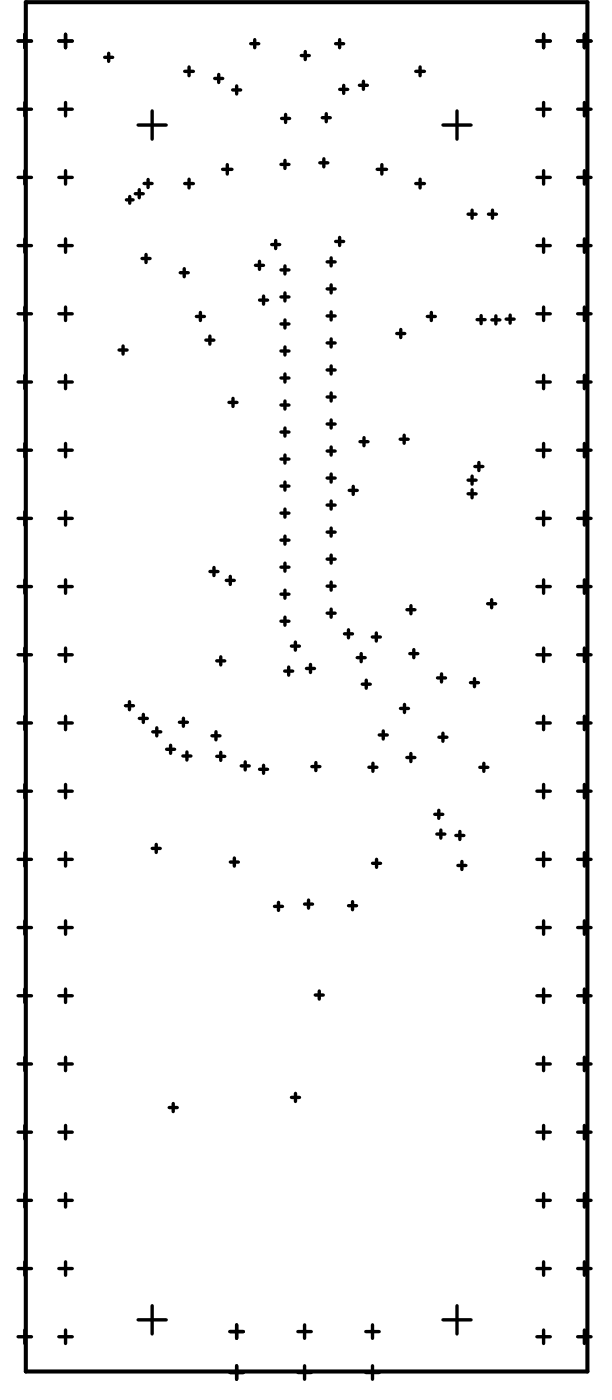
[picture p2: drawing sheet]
<svg xmlns="http://www.w3.org/2000/svg" width="76mm" height="174mm" viewBox="0 0 76 174" stroke-linecap="round" stroke-linejoin="round" font-family="sans-serif">
<path d="M3.2 .3h69.6v169.7h-69.6z" fill="none" stroke="#000" stroke-width=".51"/>
<g fill="none" stroke="#000" stroke-width=".42">
<path d="M2.2 5.1h1.7M2.2 13.5h1.7M3.1 4.3v1.6M3.1 12.7v1.7M7.3 5.1h1.7M7.3 13.5h1.7M8.1 4.3v1.6M8.1 12.7v1.7M13 7.1h1M13.5 6.6v1M17.1 15.5h3.5M18.9 13.8v3.5"/>
<path d="M22.9 8.8h1.1M23.4 8.3v1.1M26.6 9.7h1M27.1 9.2v1M28.8 11.2h1M29.3 10.7v1M31.1 5.4h1M31.6 4.9v1M34.9 14.7h1M35.3 19.9v1M35.4 14.2v1M37.3 6.9h1"/>
<path d="M37.8 6.4v1M39.9 14.6h1M40.1 19.7v1M40.4 14.1v1M41.6 5.4h1M42.1 4.9v1M42.1 11.1h1M42.6 10.6v1M44.5 10.6h1M45 10.1v1M51.5 8.8h1.1M52.1 8.3v1.1"/>
<path d="M54.9 15.5h3.5M56.6 13.8v3.5M66.5 5.1h1.7M66.5 13.5h1.7M67.4 4.3v1.6M67.4 12.7v1.7M71.6 5.1h1.6M71.6 13.5h1.6M72.4 4.3v1.6M72.4 12.7v1.7M2.2 38.9h1.7M2.2 22h1.7"/>
<path d="M2.2 30.4h1.7M3.1 21.2v1.6M3.1 29.6v1.7M3.1 38.1v1.6M7.3 38.9h1.7M7.3 22h1.7M7.3 30.4h1.7M8.1 21.2v1.6M8.1 29.6v1.7M8.1 38.1v1.6M15.7 24.8h.8M16.1 24.4v.8"/>
<path d="M16.8 24h1M17.3 23.5v1M17.6 32h1M17.9 22.7h.9M18.1 31.5v1M18.4 22.2v1M22.3 33.8h1M22.8 33.3v1M22.9 22.8h1.1M23.4 22.2v1.1M24.3 39.2h1M24.8 38.7v1"/>
<path d="M27.6 21h1.1M28.2 20.4v1.2M31.7 32.9h1M32.2 32.4v1M32.2 37.2h1M32.7 36.7v1M33.7 30.3h1M34.2 29.8v1M34.8 33.5h1M34.8 36.8h1M34.8 20.4h1M35.3 33v1"/>
<path d="M35.3 36.3v1M35.3 39.7v1M39.6 20.2h1M40.5 32.5h1M40.5 39.2h1M40.5 35.8h1M41 32v1M41 35.3v1M41 38.7v1M41.6 29.9h1M42.1 29.4v1M46.7 21h1.2"/>
<path d="M47.3 20.4v1.2M51.5 22.8h1.1M52.1 22.2v1.1M53 39.2h1M53.5 38.7v1M58 26.6h1M58.5 26.1v1M59.1 39.6h1M59.6 39.1v1M60.5 26.6h1M61 39.7h1M61 26.1v1"/>
<path d="M61.5 39.2v1M62.7 39.6h1M63.2 39.1v1M66.5 38.9h1.7M66.5 22h1.7M66.5 30.4h1.7M67.4 21.2v1.6M67.4 29.6v1.7M67.4 38.1v1.6M71.6 38.9h1.6M71.6 22h1.6M71.6 30.4h1.6"/>
<path d="M72.4 21.2v1.6M72.4 29.6v1.7M72.4 38.1v1.6M2.2 55.8h1.7M2.2 47.4h1.7M3.1 46.5v1.7M3.1 55v1.6M7.3 55.8h1.7M7.3 47.4h1.7M8.1 46.5v1.7M8.1 55v1.6M14.8 43.4h.9"/>
<path d="M15.3 42.9v1M25.5 42.2h1M26 41.7v1M28.4 49.9h1M28.9 49.4v1M34.8 40.2h1M34.8 43.5h1M34.8 46.9h1M34.8 50.2h1M34.8 53.6h1M34.8 56.9h1M35.3 43v1"/>
<path d="M35.3 46.4v1M35.3 49.7v1M35.3 53.1v1M35.3 56.4v1M35.3 59.8v1M40.5 59.3h1M40.5 55.9h1M40.5 52.6h1M40.5 49.2h1M40.5 45.9h1M40.5 42.5h1M41 42v1"/>
<path d="M41 45.4v1M41 48.7v1M41 52.1v1M41 55.4v1M41 58.8v1M44.6 54.8h1M45.1 54.3v1M49.2 41.3h1M49.6 54.5h1M49.7 40.8v1M50.1 54v1M58 59.5h1"/>
<path d="M58.5 59v1M58.9 57.8h.9M59.3 57.3v1M66.5 55.8h1.7M66.5 47.4h1.7M67.4 46.5v1.7M67.4 55v1.6M71.6 55.8h1.6M71.6 47.4h1.6M72.4 46.5v1.7M72.4 55v1.6M2.2 72.7h1.7"/>
<path d="M2.2 64.3h1.7M3.1 63.4v1.7M3.1 71.9v1.7M7.3 72.7h1.7M7.3 64.3h1.7M8.1 63.4v1.7M8.1 71.9v1.7M26 70.9h1M26.5 70.4v1M28 72h1M28.5 71.5v1M34.8 60.3h1"/>
<path d="M34.8 63.6h1M34.8 67h1M34.8 70.3h1M34.8 73.7h1M34.8 77h1M35.3 63.1v1M35.3 66.5v1M35.3 69.8v1M35.3 73.2v1M35.3 76.5v1M36.6 79.6v1M40.5 76h1"/>
<path d="M40.5 72.7h1M40.5 69.3h1M40.5 66h1M40.5 62.6h1M41 62.1v1M41 65.5v1M41 68.8v1M41 72.2v1M41 75.5v1M42.7 78.6h1M43.2 78.1v1M43.3 60.8h1"/>
<path d="M43.8 60.3v1M46.1 79h1M46.6 78.5v1M50.4 75.6h1M50.9 75.1v1M58 61.2h1M58.5 60.7v1M60.4 74.8h1M60.9 74.4v.9M66.5 72.7h1.7M66.5 64.3h1.7M67.4 63.4v1.7"/>
<path d="M67.4 71.9v1.7M71.6 72.7h1.6M71.6 64.3h1.6M72.4 63.4v1.7M72.4 71.9v1.7M2.2 98.1h1.7M2.2 89.6h1.7M2.2 81.2h1.7M3.1 80.3v1.7M3.1 88.8v1.7M3.1 97.3v1.6M7.3 98.1h1.7"/>
<path d="M7.3 89.6h1.7M7.3 81.2h1.7M8.1 80.3v1.7M8.1 88.8v1.7M8.1 97.3v1.6M15.5 87.5h1M16 87v1M17.3 89.1h1M17.8 88.6v1M18.9 90.7h1M19.4 90.2v1M20.6 92.9h1"/>
<path d="M21.1 92.4v1M22.2 89.5h1M22.7 93.7h1M22.7 89v1M23.2 93.2v1M26.3 91.2h1M26.8 90.7v1M26.9 93.8h1M26.9 81.9h1M27.4 81.4v1M27.4 93.3v1M29.9 95h1"/>
<path d="M30.4 94.5v1M32.2 95.4h1M32.7 94.9v1M35.3 83.2h1M35.8 82.7v1M36.1 80.1h1M38 82.9h1M38.5 82.4v1M38.6 95h1M39.1 94.5v1M44.3 81.5h1M44.8 81v1"/>
<path d="M44.9 84.8h1M45.4 84.3v1M45.7 95.1h1M46.2 94.6v1M47 91.1h1M47.5 90.6v1M49.6 87.8h1M50.1 87.3v1M50.4 93.9h1M50.8 81h1M50.9 93.4v1M51.3 80.5v1"/>
<path d="M54.2 84h1M54.4 91.4h1M54.7 83.5v1M54.9 90.9v1M58.3 84.6h1M58.8 84.1v1M59.5 95.1h1M60 94.6v1M66.5 98.1h1.7M66.5 89.6h1.7M66.5 81.2h1.7M67.4 80.3v1.7"/>
<path d="M67.4 88.8v1.7M67.4 97.3v1.6M71.6 98.1h1.6M71.6 89.6h1.6M71.6 81.2h1.6M72.4 80.3v1.7M72.4 88.8v1.7M72.4 97.3v1.6M2.2 106.5h1.7M2.2 115h1.7M3.1 105.7v1.7M3.1 114.2v1.6"/>
<path d="M7.3 106.5h1.7M7.3 115h1.7M8.1 105.7v1.7M8.1 114.2v1.6M18.9 105.2h1M19.4 104.7v1M28.5 106.9h1M29 106.4v1M34 112.4h1M34.5 111.9v1M37.7 112.1h1M38.2 111.6v1"/>
<path d="M43.2 112.3h1M43.7 111.8v1M46.2 107h1M46.7 106.5v1M53.9 101h1M54.1 103.4h1M54.4 100.5v1M54.6 102.9v1M56.5 103.6h1M56.7 107.3h1M57 103.1v1M57.2 106.8v1"/>
<path d="M66.5 106.5h1.7M66.5 115h1.7M67.4 105.7v1.7M67.4 114.2v1.6M71.6 106.5h1.6M71.6 115h1.6M72.4 105.7v1.7M72.4 114.2v1.6M2.2 131.9h1.7M2.2 123.5h1.7M3.1 122.6v1.7M3.1 131.1v1.6"/>
<path d="M3.1 139.5v1.7M7.3 131.9h1.7M7.3 123.5h1.7M8.1 122.6v1.7M8.1 131.1v1.6M8.1 139.5v1.7M21 137.3h1M21.5 136.8v1M36.1 136.1h1M36.6 135.6v1M39.1 123.4h1M39.6 122.9v1"/>
<path d="M66.5 131.9h1.7M66.5 123.5h1.7M67.4 122.6v1.7M67.4 131.1v1.6M67.4 139.5v1.7M71.6 131.9h1.6M71.6 123.5h1.6M72.4 122.6v1.7M72.4 131.1v1.6M72.4 139.5v1.7M2.2 140.4h1.7M2.2 157.3h1.7"/>
<path d="M2.2 148.8h1.7M3.1 148v1.6M3.1 156.4v1.7M7.3 140.4h1.7M7.3 157.3h1.7M7.3 148.8h1.7M8.1 148v1.6M8.1 156.4v1.7M66.5 140.4h1.7M66.5 157.3h1.7M66.5 148.8h1.7M67.4 148v1.6"/>
<path d="M67.4 156.4v1.7M71.6 140.4h1.6M71.6 157.3h1.6M71.6 148.8h1.6M72.4 148v1.6M72.4 156.4v1.7M2.2 165.7h1.7M3.1 164.9v1.7M7.3 165.7h1.7M8.1 164.9v1.7M17.1 163.6h3.5M18.9 161.9v3.5"/>
<path d="M28.5 170.2h1.7M28.5 165.1h1.7M29.3 164.3v1.6M29.3 169.3v1.7M36.9 170.2h1.7M36.9 165.1h1.7M37.7 164.3v1.6M37.7 169.3v1.7M45.3 170.2h1.7M45.3 165.1h1.7M46.2 164.3v1.6M46.2 169.3v1.7"/>
<path d="M54.9 163.6h3.5M56.6 161.9v3.5M66.5 165.7h1.7M67.4 164.9v1.7M71.6 165.7h1.6M72.4 164.9v1.7"/>
</g>
</svg>
